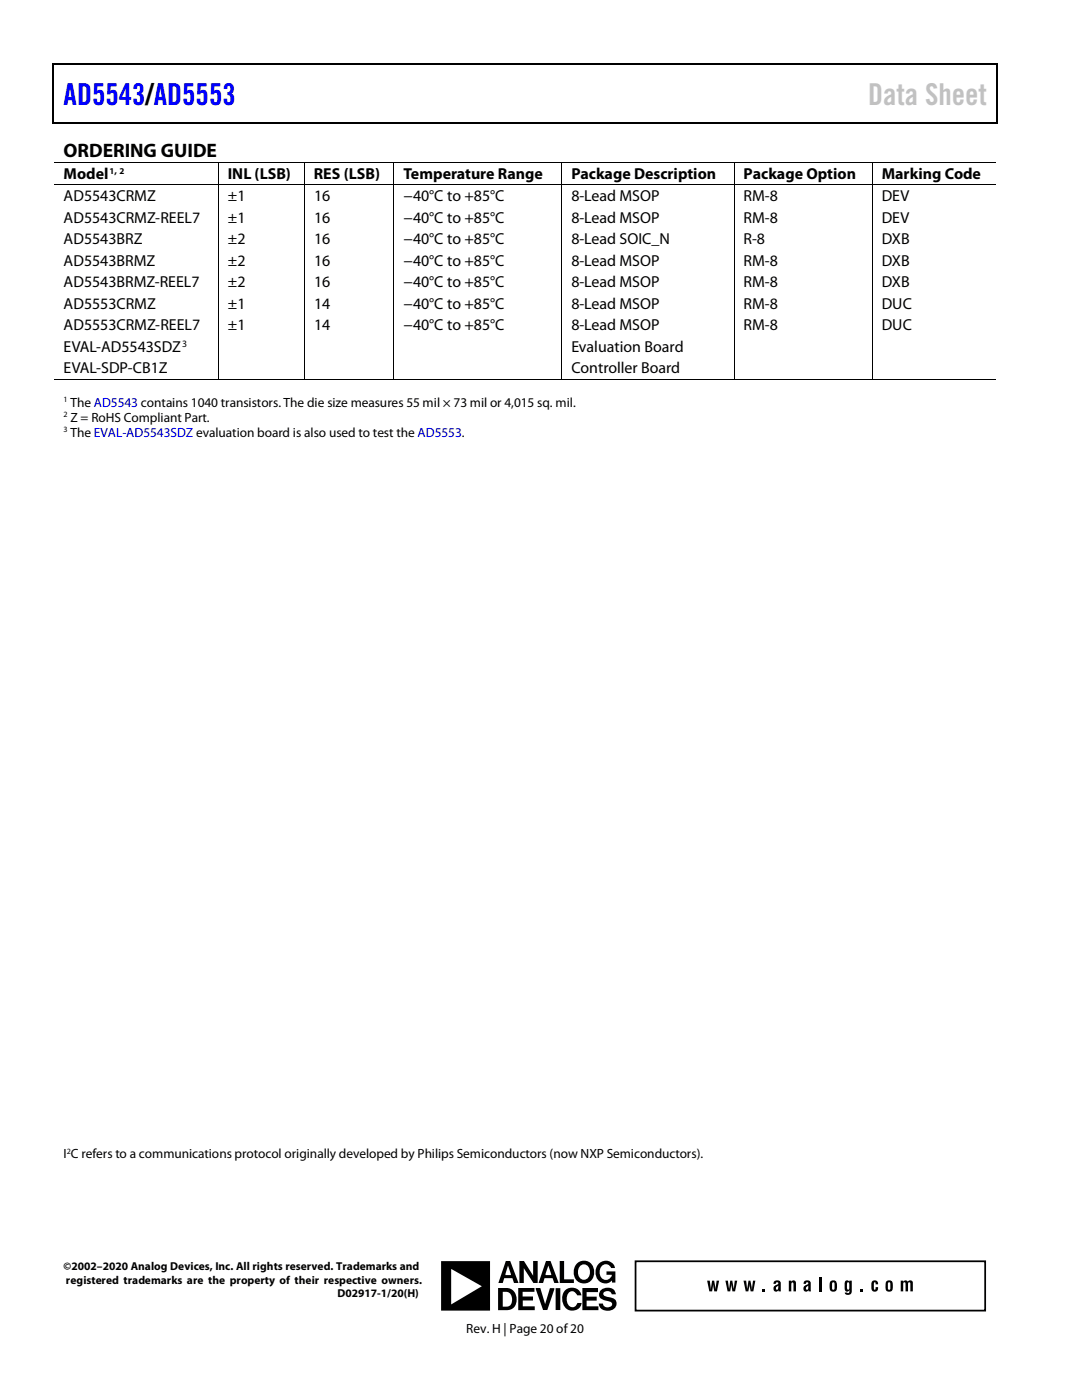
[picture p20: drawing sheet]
<svg xmlns="http://www.w3.org/2000/svg" width="216mm" height="279mm" viewBox="0 0 216 279" stroke-linecap="round" stroke-linejoin="round" font-family="sans-serif">
<defs><g id="words">
<text font-size="6" fill="#00f" x="12.7" y="21">AD5543/AD5553</text>
<text font-size="6" fill="#c1c1c1" x="173.2" y="21">Data Sheet</text>
<text font-size="3.9" x="12.7" y="31.3">ORDERING GUIDE</text>
<g font-size="3.2">
<text x="12.7" y="35.7">Model</text>
<text x="45.5" y="35.7">INL (LSB)</text>
<text x="62.7" y="35.7">RES (LSB)</text>
<text x="80.5" y="35.7">Temperature Range</text>
<text x="114" y="35.7">Package Description</text>
<text x="148.4" y="35.7">Package Option</text>
<text x="175.9" y="35.7">Marking Code</text>
<text x="12.7" y="40.1">AD5543CRMZ</text>
<text x="45.5" y="40.1">±1</text>
<text x="62.7" y="40.1">16</text>
<text x="80.5" y="40.1">−40°C to +85°C</text>
<text x="114" y="40.1">8-Lead MSOP</text>
<text x="148.4" y="40.1">RM-8</text>
<text x="175.9" y="40.1">DEV</text>
<text x="12.7" y="44.4">AD5543CRMZ-REEL7</text>
<text x="45.5" y="44.4">±1</text>
<text x="62.7" y="44.4">16</text>
<text x="80.5" y="44.4">−40°C to +85°C</text>
<text x="114" y="44.4">8-Lead MSOP</text>
<text x="148.4" y="44.4">RM-8</text>
<text x="175.9" y="44.4">DEV</text>
<text x="12.7" y="48.7">AD5543BRZ</text>
<text x="12.7" y="53">AD5543BRMZ</text>
<text x="45.5" y="48.7">±2</text>
<text x="45.5" y="53">±2</text>
<text x="62.7" y="48.7">16</text>
<text x="62.7" y="53">16</text>
<text x="80.5" y="48.7">−40°C to +85°C</text>
<text x="80.5" y="53">−40°C to +85°C</text>
<text x="114" y="48.7">8-Lead SOIC_N</text>
<text x="114" y="53">8-Lead MSOP</text>
<text x="148.4" y="48.7">R-8</text>
<text x="148.4" y="53">RM-8</text>
<text x="175.9" y="53">DXB</text>
<text x="175.9" y="48.7">DXB</text>
<text x="12.7" y="57.3">AD5543BRMZ-REEL7</text>
<text x="45.5" y="57.3">±2</text>
<text x="62.7" y="57.3">16</text>
<text x="80.5" y="57.3">−40°C to +85°C</text>
<text x="114" y="57.3">8-Lead MSOP</text>
<text x="148.4" y="57.3">RM-8</text>
<text x="175.9" y="57.3">DXB</text>
<text x="12.7" y="61.6">AD5553CRMZ</text>
<text x="12.7" y="65.9">AD5553CRMZ-REEL7</text>
<text x="45.5" y="61.6">±1</text>
<text x="45.5" y="65.9">±1</text>
<text x="62.7" y="61.6">14</text>
<text x="62.7" y="65.9">14</text>
<text x="80.5" y="61.6">−40°C to +85°C</text>
<text x="80.5" y="65.9">−40°C to +85°C</text>
<text x="114" y="61.6">8-Lead MSOP</text>
<text x="114" y="65.9">8-Lead MSOP</text>
<text x="148.4" y="61.6">RM-8</text>
<text x="148.4" y="65.9">RM-8</text>
<text x="175.9" y="61.6">DUC</text>
<text x="175.9" y="65.9">DUC</text>
<text x="12.7" y="70.2">EVAL-AD5543SDZ</text>
<text x="114" y="70.2">Evaluation Board</text>
<text x="12.7" y="74.5">EVAL-SDP-CB1Z</text>
<text x="114" y="74.5">Controller Board</text>
</g>
<g font-size="2.7">
<text x="14.1" y="81.2">The AD5543 contains 1040 transistors. The die size measures 55 mil × 73 mil or 4,015 sq. mil.</text>
<text x="14.1" y="84.2">Z = RoHS Compliant Part.</text>
<text x="14.1" y="87.1">The EVAL-AD5543SDZ evaluation board is also used to test the AD5553.</text>
<text x="12.7" y="231.1">I C refers to a communications protocol originally developed by Philips Semiconductors (now NXP Semiconductors).</text>
<text x="93" y="266">Rev. H | Page 20 of20</text>
</g>
<g font-size="2.3">
<text x="12.7" y="253.5">©2002–2020 Analog Devices, Inc. All rights reserved. Trademarks and</text>
<text x="13.2" y="256.2">registered trademarks are the property of their respective owners.</text>
<text x="67.3" y="258.8">D02917-1/20(H)</text>
</g>
<text font-size="1.9" x="36.3" y="69.2">3</text>
<text font-size="1.8" x="21.8" y="34.8">1, 2</text>
<g font-size="1.6">
<text x="12.7" y="80.3">1</text>
<text x="12.7" y="83.3">2</text>
<text x="12.7" y="86.2">3</text>
<text x="13.3" y="230.2">2</text>
</g>
</g></defs>
<g fill="#000">
<path d="M10.5 12.7h.3v1h-.3zM10.5 12.7h.3v.3h-.3zM133.3 12.7h.3v.3h-.3zM198.8 12.7h.2v1h-.2zM198.8 12.7h.2v.3h-.2zM10.5 24.4h.3v.2h-.3zM43.5 32.3h.1v.2h-.1zM43.5 36.8h.1v.2h-.1zM60.7 32.3h.1v.2h-.1zM60.7 36.8h.1v.2h-.1zM78.5 32.3h.2v.2h-.2zM78.5 36.8h.2v.2h-.2z"/>
<path d="M112 32.3h.2v.2h-.2zM112 36.8h.2v.2h-.2zM133.1 24.4h.2v.2h-.2zM146.4 32.3h.2v.2h-.2zM146.4 36.8h.2v.2h-.2zM173.9 32.3h.2v.2h-.2zM173.9 36.8h.2v.2h-.2zM198.8 24.4h.2v.2h-.2zM43.5 75.7h.1v.2h-.1zM60.7 75.7h.1v.2h-.1zM78.5 75.7h.2v.2h-.2zM112 75.7h.2v.2h-.2z"/>
<path d="M146.4 75.7h.2v.2h-.2zM173.9 75.7h.2v.2h-.2zM141.1 255.6h.5l.2 1.7 .3-1.7h.4l.3 1.7 .2-1.7h.5l-.4 2.1h-.6l-.2-1.4-.2 1.4h-.6zM144.7 255.6h.5l.3 1.7 .2-1.7h.4l.3 1.7 .2-1.7h.5l-.4 2.1h-.6l-.2-1.4-.2 1.4h-.5zM148.4 255.6h.5l.2 1.7 .3-1.7h.3l.3 1.7 .3-1.7h.4l-.4 2.1h-.5l-.2-1.4-.3 1.4h-.5zM152.2 257.2h.5v.5h-.5zM157.4 255.6h.5v.2a.48 .48 0 0 1 .4-.3 .48 .48 0 0 1 .5 .3v1.9h-.5v-1.6l-.2-.2-.2 .2v1.6h-.5zM163.4 254.9h.5v2.8h-.5zM171.7 257.2h.5v.5h-.5zM174.1 255.7a.69 .69 0 0 1 .8-.1 .69 .69 0 0 1 .3 .7h-.5v-.4l-.3 .1v1.3l.3 .1v-.5h.5a.7 .7 0 0 1-.6 .9 .7 .7 0 0 1-.7-.8v-1.1zM179.7 255.6h.5v.2l.3-.3 .4 .1 .2 .2a.54 .54 0 0 1 .6-.3 .54 .54 0 0 1 .4 .5v1.7h-.4l-.1-1.6-.2-.2-.2 .2v1.6h-.5v-1.6l-.2-.2-.3 .2v1.6h-.5z"/>
<path d="M103.6 251.7h.9l1.9 2.9v-2.9h.9v4.4h-.9l-1.9-3v3h-.9zM111.7 251.7h.9v3.6h1.9v.8h-2.8zM108.9 251.7h1l1.6 4.4h-.9l-.3-1h-1.6l-.3 1h-.9zM100.9 251.7h.9l1.7 4.4h-.9l-.4-1h-1.6l-.3 1h-.9zM115.2 252.1a2.13 2.13 0 0 1 2.6 0 2.13 2.13 0 0 1 .7 2.4 2.05 2.05 0 0 1-2.3 1.6 2.05 2.05 0 0 1-1.7-2.2l.3-1.3zM119.6 252.1a1.87 1.87 0 0 1 3.1 1h-.8a1.15 1.15 0 0 0-1.1-.8 1.15 1.15 0 0 0-1.1 1 1.37 1.37 0 0 0 .3 1.7 1.37 1.37 0 0 0 1.8 .1l.3-.7h-1.1v-.7h1.8v2.3h-.7v-.5a1.92 1.92 0 0 1-2.3 .4 1.92 1.92 0 0 1-1-2l.4-1.3zM88 251.7h9.8v9.9h-9.8zM106.9 257h.9l1 3.3 .9-3.2h.9l-1.4 4.3h-.8zM116.2 257h3.1v.9h-2.2v.9h2v.8h-2v1.1h2.3v.8h-3.2zM103.4 257h3.2v.8h-2.3v.9h2.1v.8h-2.1v1.2h2.4v.8h-3.3zM99.4 257h1.7a2.27 2.27 0 0 1 2 2 2.27 2.27 0 0 1-1.4 2.4l-2.3 .1zM110.9 257.1h.9v4.3h-.9zM112.8 257.5a1.93 1.93 0 0 1 3.2 1h-.8l-.2-.2a.99 .99 0 0 0-1.1-.6 .99 .99 0 0 0-.8 1 1.71 1.71 0 0 0 1.2 2.2 1.11 1.11 0 0 0 .9-.9h.9a1.92 1.92 0 0 1-2 1.6 1.92 1.92 0 0 1-1.8-1.6 2.55 2.55 0 0 1 .5-2.5zM120 257.4a1.72 1.72 0 0 1 2.9 .9h-.8a.91 .91 0 0 0-.8-.6 .91 .91 0 0 0-.9 .5 1.11 1.11 0 0 0 1.2 .7 1.32 1.32 0 0 1 1.5 1.2 1.32 1.32 0 0 1-1.2 1.4 1.7 1.7 0 0 1-2.4-1.3h.8a.96 .96 0 0 0 .9 .7 .96 .96 0 0 0 1-.6 1.06 1.06 0 0 0-1.3-.7 1.23 1.23 0 0 1-1.3-.8 1.23 1.23 0 0 1 .4-1.4zM109.4 252.6l-.5 1.9h1.1zM101.4 252.6l-.6 1.9h1.2zM115.6 252.8a1.63 1.63 0 0 0 .9 2.6 1.58 1.58 0 0 0 1.2-1.5 1.58 1.58 0 0 0-1.2-1.6l-.5 .2zM90 253.2v7.1l6.1-3.6zM100.3 257.8v3a1.32 1.32 0 0 0 1.9-1.1 1.52 1.52 0 0 0-1.9-1.9z"/>
<path d="M154.5 255.7a.74 .74 0 0 1 .8-.2 .74 .74 0 0 1 .5 .7v1.5h-.4l-.1-.2a.57 .57 0 0 1-.8 .2 .57 .57 0 0 1-.1-.9l.9-.6-.2-.3h-.2l-.1 .3h-.5zM154.9 256.9l-.1 .4 .2 .1 .2-.1 .1-.7z"/>
<path d="M160.5 255.7a.73 .73 0 0 1 .8-.2 .73 .73 0 0 1 .5 .7v1.5h-.4l-.1-.2a.58 .58 0 0 1-.8 .2 .58 .58 0 0 1-.1-.9l.9-.6-.2-.3h-.2l-.1 .3h-.5zM160.9 256.9l-.1 .4 .2 .1 .2-.1 .1-.7z"/>
<path d="M165.7 255.7a.75 .75 0 0 1 .9-.2 .75 .75 0 0 1 .4 .8 1.06 1.06 0 0 1-.7 1.5l-.4-.1a2.01 2.01 0 0 1-.2-2zM166.1 256l-.1 1.2 .3 .2 .2-.2v-1.1v-.1z"/>
<path d="M168.7 255.7l.1-.1a.47 .47 0 0 1 .7 .2v-.2h.5v2a.72 .72 0 0 1-.6 .8 .72 .72 0 0 1-.8-.4h.8l.1-.5a.53 .53 0 0 1-.7 .2 .53 .53 0 0 1-.3-.7zM169.1 256l-.1 1 .2 .4 .2-.2 .1-1-.1-.2z"/>
<path d="M176.9 255.7a.74 .74 0 0 1 .8-.2 .74 .74 0 0 1 .4 .8 1.42 1.42 0 0 1-.3 1.4 .72 .72 0 0 1-1.1-.5zM177.2 256v1.2l.2 .2 .3-.2v-1.1l-.1-.1z"/>
</g>
<path d="M10.7 13.7v10.7M10.8 12.8h122.5M133.6 12.8h65.2M198.9 13.7v10.7M10.8 24.5h188" fill="none" stroke="#000" stroke-width=".25"/>
<g fill="none" stroke="#000" stroke-width=".2">
<path d="M10.8 32.4h32.7M10.8 36.9h32.7M43.6 32.5v4.3M43.6 37v38.7M43.6 32.4h17.1M43.6 36.9h17.1M60.7 32.5v4.3M60.7 37v38.7M60.8 32.4h17.7M60.8 36.9h17.7M78.6 32.5v4.3M78.6 37v38.7"/>
<path d="M78.7 32.4h33.3M78.7 36.9h33.3M112.1 32.5v4.3M112.1 37v38.7M112.2 32.4h34.2M112.2 36.9h34.2M146.5 32.5v4.3M146.5 37v38.7M146.6 32.4h27.3M146.6 36.9h27.3M174 32.5v4.3M174 37v38.7"/>
<path d="M174.1 32.4h24.7M174.1 36.9h24.7M10.8 75.8h32.7M43.6 75.8h17.1M60.8 75.8h17.7M78.7 75.8h33.3M112.2 75.8h34.2M146.6 75.8h27.3M174.1 75.8h24.7"/>
</g>
<path d="M126.8 251.7h69.8v9.9h-69.8z" fill="none" stroke="#000" stroke-width=".35"/>
<use href="#words"/>
</svg>
